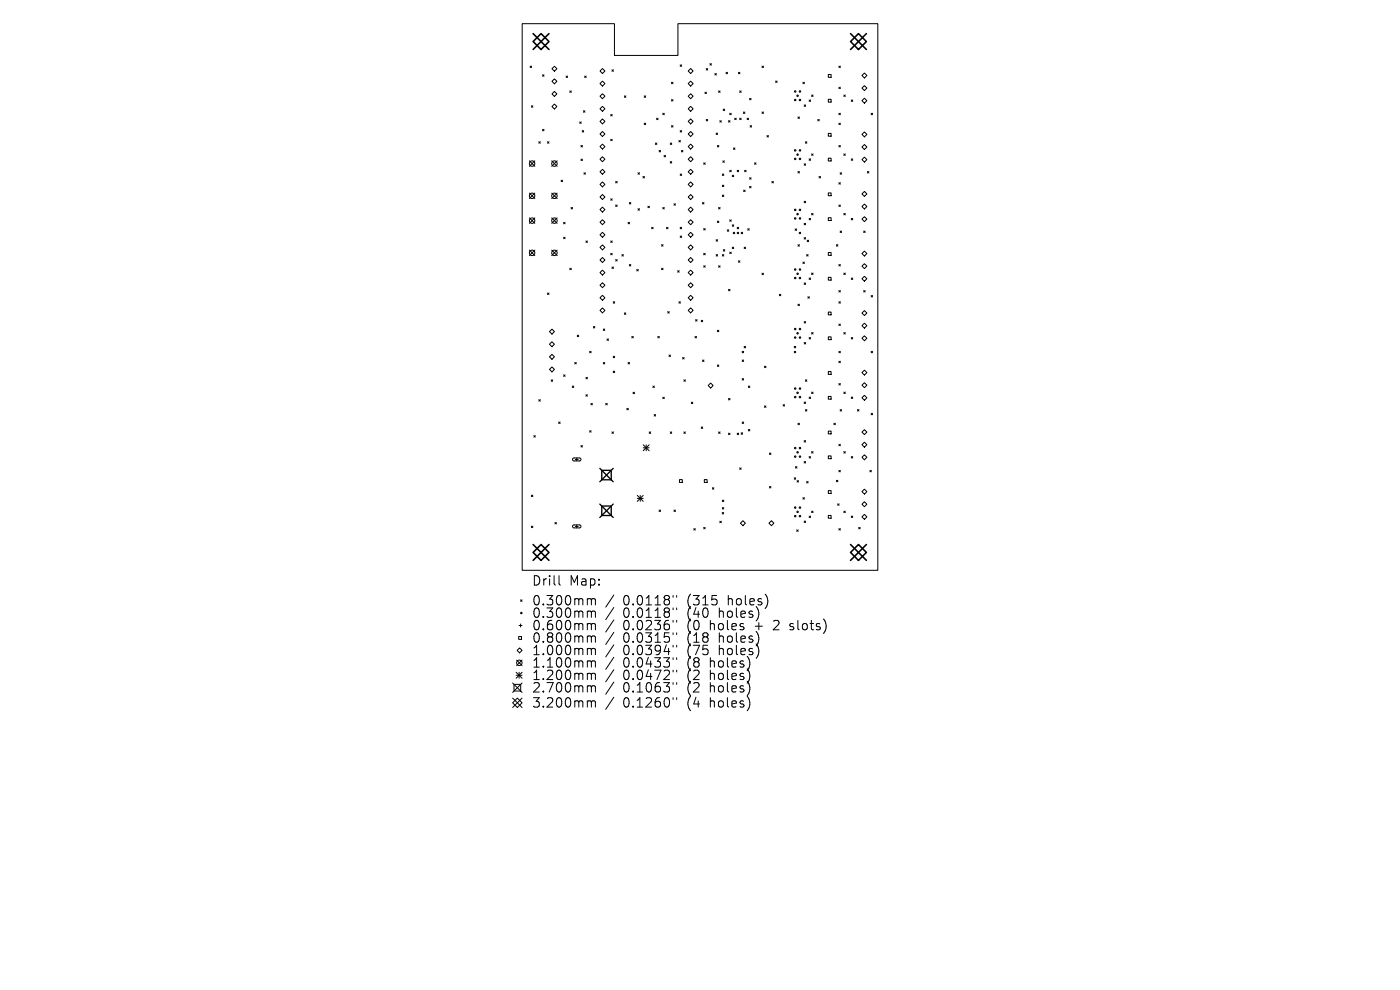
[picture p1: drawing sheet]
<svg xmlns="http://www.w3.org/2000/svg" width="297mm" height="210mm" viewBox="0 0 297 210" stroke-linecap="round" stroke-linejoin="round" font-family="sans-serif">
<defs><g id="words">
<g font-size="2.8">
<text x="112.8" y="124.5">Drill</text>
<text x="120.8" y="124.5">Map:</text>
<text x="112.8" y="128.7">0.300mm</text>
<text x="112.8" y="131.3">0.300mm</text>
<text x="132.2" y="128.7">0.0118&quot;</text>
<text x="132.2" y="131.3">0.0118&quot;</text>
<text x="145.9" y="128.7">(315</text>
<text x="145.9" y="131.3">(40</text>
<text x="152.8" y="131.3">holes)</text>
<text x="154.7" y="128.7">holes)</text>
<text x="112.8" y="134">0.600mm</text>
<text x="112.8" y="136.6">0.800mm</text>
<text x="132.2" y="134">0.0236&quot;</text>
<text x="132.2" y="136.6">0.0315&quot;</text>
<text x="145.9" y="134">(0</text>
<text x="145.9" y="136.6">(18</text>
<text x="150.9" y="134">holes</text>
<text x="152.8" y="136.6">holes)</text>
<text x="160.6" y="134">+</text>
<text x="164.8" y="134">2</text>
<text x="168.4" y="134">slots)</text>
<text x="112.8" y="139.3">1.000mm</text>
<text x="112.8" y="141.9">1.100mm</text>
<text x="132.2" y="139.3">0.0394&quot;</text>
<text x="132.2" y="141.9">0.0433&quot;</text>
<text x="145.9" y="139.3">(75</text>
<text x="145.9" y="141.9">(8</text>
<text x="150.9" y="141.9">holes)</text>
<text x="152.8" y="139.3">holes)</text>
<text x="112.8" y="144.5">1.200mm</text>
<text x="112.8" y="147.2">2.700mm</text>
<text x="132.2" y="144.5">0.0472&quot;</text>
<text x="132.2" y="147.2">0.1063&quot;</text>
<text x="145.9" y="144.5">(2</text>
<text x="145.9" y="147.2">(2</text>
<text x="150.9" y="144.5">holes)</text>
<text x="150.9" y="147.2">holes)</text>
<text x="112.8" y="150.4">3.200mm</text>
<text x="132.2" y="150.4">0.1260&quot;</text>
<text x="145.9" y="150.4">(4</text>
<text x="150.9" y="150.4">holes)</text>
</g>
</g></defs>
<g fill="none" stroke="#000" stroke-width=".21">
<path d="M110.8 5h19.6v6.8h13.4v-6.8h42.4v116h-75.4zM112.5 14l.3 .3M112.8 14l-.3 .3M115.1 15.9l.3 .3M115.4 15.9l-.3 .3M117.1 14.6l.5-.5 .5 .5-.5 .5zM117.1 17.3l.5-.6 .5 .6-.5 .5zM117.6 19.4l.5 .5-.5 .6-.5-.6zM120.1 16.1l.3 .3M120.4 16.1l-.3 .3M120.9 19.3l.3 .3M121.2 19.3l-.3 .3"/>
<path d="M124 16.1l.4 .3M124.4 16.1l-.4 .3M127.3 15.1l.5-.6 .5 .6-.5 .5zM127.3 17.7l.5-.5 .5 .5-.5 .6zM129.8 14.8l.3 .3M130.1 14.8l-.3 .3M142.5 17.4l.3 .4M142.8 17.4l-.3 .4M144.3 13.8l.3 .3M144.6 13.8l-.3 .3M146 15.1l.5-.6 .5 .6-.5 .5zM146 17.7l.5-.5 .5 .5-.5 .6z"/>
<path d="M149.6 19.5l.3 .4M149.8 14.5l.3 .4M149.9 19.5l-.3 .4M150.1 14.5l-.3 .4M150.6 13.5l.3 .3M150.9 13.5l-.3 .3M151.7 15.6l.3 .3M152 15.6l-.3 .3M152.4 19.3l.4 .3M152.8 19.3l-.4 .3M154 15.3l.3 .4M154.3 15.3l-.3 .4"/>
<path d="M156.7 15.3l.3 .4M156.9 19.3l.3 .3M157 15.3l-.3 .4M157.2 19.3l-.3 .3M161.7 14l.3 .3M162 14l-.3 .3M164.5 17.2l.4 .3M164.9 17.2l-.4 .3M170.3 17.4l.3 .4M170.6 17.4l-.3 .4M175.7 15.8h.6v.6h-.6zM178 14l.3 .3"/>
<path d="M178 18.5l.3 .3M178.3 14l-.3 .3M178.3 18.5l-.3 .3M182.9 16l.5-.5 .5 .5-.5 .5zM182.9 18.7l.5-.5 .5 .5-.5 .5zM112.3 34.1l1.2 1.2M112.7 22.4l.3 .4M113 22.4l-.3 .4M113.5 34.1l-1.2 1.2M114.3 30.1l.3 .3M114.6 30.1l-.3 .3M115.1 27.4l.3 .4"/>
<path d="M115.4 27.4l-.3 .4M116.1 30.1l.4 .3M116.5 30.1l-.4 .3M117 34.1l1.2 1.2M117.1 22.6l.5-.5 .5 .5-.5 .5zM118.2 34.1l-1.2 1.2M119 38.2l.4 .3M119.4 38.2l-.4 .3M123 25.9l.3 .3M123.2 30.9l.4 .3M123.2 33.8l.4 .3M123.3 25.9l-.3 .3"/>
<path d="M123.5 27.7l.3 .3M123.6 30.9l-.4 .3M123.6 33.8l-.4 .3M123.8 23.5l.3 .3M123.8 27.7l-.3 .3M123.9 36.6l.3 .4M124.1 23.5l-.3 .3M124.2 36.6l-.3 .4M127.3 20.4l.5-.5 .5 .5-.5 .5zM127.3 25.8l.5-.6 .5 .6-.5 .5zM127.3 28.4l.5-.5 .5 .5-.5 .6zM127.3 31.1l.5-.5 .5 .5-.5 .5z"/>
<path d="M127.3 36.4l.5-.5 .5 .5-.5 .6zM127.3 39.1l.5-.5 .5 .5-.5 .5zM127.8 22.6l.5 .5-.5 .5-.5-.5zM127.8 33.2l.5 .6-.5 .5-.5-.5zM129.6 24.3l.3 .3M129.6 29.5l.3 .4M129.9 24.3l-.3 .3M129.9 29.5l-.3 .4M130.6 38.5l.3 .3M130.9 38.5l-.3 .3M132.5 20.3l.3 .4M132.8 20.3l-.3 .4"/>
<path d="M135.3 36.6l.4 .4M135.7 36.6l-.4 .4M136.4 37.4l.3 .3M136.7 20.3l.3 .4M136.7 26.1l.3 .3M136.7 37.4l-.3 .3M137 20.3l-.3 .4M137 26.1l-.3 .3M139 30.3l.3 .3M139.3 25.1l.3 .3M139.3 30.3l-.3 .3M139.6 25.1l-.3 .3"/>
<path d="M139.8 31.9l.3 .3M140.1 31.9l-.3 .3M140.6 24l.3 .3M140.9 33l.3 .3M140.9 24l-.3 .3M141.2 33l-.3 .3M142.2 34.3l.3 .3M142.2 30.3l.3 .3M142.5 21.1l.3 .3M142.5 26.6l.3 .4M142.5 34.3l-.3 .3M142.5 30.3l-.3 .3"/>
<path d="M142.8 26.6l-.3 .4M142.8 21.1l-.3 .3M144 29.8l.3 .3M144.3 27.7l.3 .3M144.3 36.9l.3 .3M144.3 29.8l-.3 .3M144.6 31.9l.3 .3M144.6 27.7l-.3 .3M144.6 36.9l-.3 .3M144.9 31.9l-.3 .3M146 20.4l.5-.5 .5 .5-.5 .5zM146 23.1l.5-.5 .5 .5-.5 .5z"/>
<path d="M146 25.8l.5-.6 .5 .6-.5 .5zM146 28.4l.5-.5 .5 .5-.5 .6zM146 31.1l.5-.5 .5 .5-.5 .5zM146 33.8l.5-.6 .5 .6-.5 .5zM146 36.4l.5-.5 .5 .5-.5 .6zM146 39.1l.5-.5 .5 .5-.5 .5zM149.3 34.5l.3 .4M149.6 34.5l-.3 .4M149.8 25.3l.3 .3M150.1 25.3l-.3 .3M151.9 28.2l.3 .3M152.2 30.9l.3 .3"/>
<path d="M152.2 28.2l-.3 .3M152.5 30.9l-.3 .3M152.7 25.6l.3 .3M153 25.6l-.3 .3M153.2 36.9l.4 .3M153.2 39.3l.4 .3M153.3 34.1l.4 .3M153.4 23.1l.3 .4M153.6 39.3l-.4 .3M153.6 36.9l-.4 .3M153.7 34.1l-.4 .3M153.7 23.1l-.3 .4"/>
<path d="M154.6 25.6l.3 .3M154.8 24l.3 .3M154.8 36.1l.3 .3M154.9 25.6l-.3 .3M155.1 24l-.3 .3M155.1 36.1l-.3 .3M155.3 37.2l.4 .3M155.6 31.4l.3 .3M155.7 37.2l-.4 .3M155.9 25.1l.3 .3M155.9 31.4l-.3 .3M156.2 25.1l-.3 .3"/>
<path d="M156.4 36.1l.3 .3M156.7 36.1l-.3 .3M156.9 25.1l.3 .3M157.2 25.1l-.3 .3M157.7 23.8l.3 .3M158 36.1l.3 .3M158 23.8l-.3 .3M158.3 36.1l-.3 .3M158.5 25.1l.3 .3M158.8 25.1l-.3 .3M159 37.7l.3 .3M159 20.9l.3 .3"/>
<path d="M159 39.5l.3 .4M159.1 26.6l.3 .4M159.3 20.9l-.3 .3M159.3 37.7l-.3 .3M159.3 39.5l-.3 .4M159.4 26.6l-.3 .4M160.1 34.5l.3 .4M160.4 34.5l-.3 .4M161.7 23.8l.3 .3M162 23.8l-.3 .3M162.7 28.8l.3 .3M163 28.8l-.3 .3"/>
<path d="M163.8 38.5l.3 .3M164.1 38.5l-.3 .3M169.3 24.8l.3 .3M169.3 36.4l.3 .3M169.6 24.8l-.3 .3M169.6 36.4l-.3 .3M170.6 22.3l.3 .3M170.6 34.8l.3 .3M170.9 30.1l.3 .3M170.9 22.3l-.3 .3M170.9 34.8l-.3 .3M171.2 30.1l-.3 .3"/>
<path d="M171.6 33.7l.4 .3M171.6 21.2l.4 .3M172 21.2l-.4 .3M172 33.7l-.4 .3M172.2 20.2l.3 .3M172.2 32.6l.3 .4M172.5 32.6l-.3 .4M172.5 20.2l-.3 .3M173.5 25.3l.3 .3M173.8 37.4l.3 .3M173.8 25.3l-.3 .3M174.1 37.4l-.3 .3"/>
<path d="M175.7 21.1h.6v.6h-.6zM175.7 28.3h.6v.6h-.6zM175.7 33.6h.6v.6h-.6zM178 24l.3 .3M178 26.1l.3 .3M178 30.9l.3 .3M178 38.7l.3 .4M178.2 36.6l.3 .4M178.3 38.7l-.3 .4M178.3 30.9l-.3 .3M178.3 24l-.3 .3M178.3 26.1l-.3 .3"/>
<path d="M178.5 36.6l-.3 .4M179 20.2l.3 .3M179 32.6l.3 .4M179.3 20.2l-.3 .3M179.3 32.6l-.3 .4M180.6 21.2l.3 .3M180.6 33.7l.3 .3M180.9 21.2l-.3 .3M180.9 33.7l-.3 .3M182.9 21.4l.5-.6 .5 .6-.5 .5zM182.9 28.5l.5-.5 .5 .5-.5 .5zM182.9 31.2l.5-.5 .5 .5-.5 .5z"/>
<path d="M182.9 33.9l.5-.6 .5 .6-.5 .5zM184 36.4l.3 .3M184.3 36.4l-.3 .3M184.8 24l.3 .3M185.1 24l-.3 .3M112.3 41l1.2 1.1M112.3 46.2l1.2 1.2M112.3 53.1l1.2 1.1M113.5 41l-1.2 1.1M113.5 46.2l-1.2 1.2M113.5 53.1l-1.2 1.1M117 53.1l1.2 1.1"/>
<path d="M117 41l1.2 1.1M117 46.2l1.2 1.2M118.2 46.2l-1.2 1.2M118.2 41l-1.2 1.1M118.2 53.1l-1.2 1.1M119.6 47.2l.3 .3M119.6 50.3l.3 .3M119.9 47.2l-.3 .3M119.9 50.3l-.3 .3M120.9 56.9l.3 .3M121.1 44l.4 .3M121.2 56.9l-.3 .3"/>
<path d="M121.5 44l-.4 .3M124.3 51.1l.3 .3M124.6 51.1l-.3 .3M127.3 41.8l.5-.5 .5 .5-.5 .5zM127.3 47.1l.5-.5 .5 .5-.5 .6zM127.3 49.8l.5-.5 .5 .5-.5 .5zM127.3 52.5l.5-.5 .5 .5-.5 .5zM127.3 57.8l.5-.5 .5 .5-.5 .6zM127.8 43.9l.5 .6-.5 .5-.5-.5zM127.8 54.6l.5 .6-.5 .5-.5-.5zM129.6 42.2l.3 .3M129.6 51.1l.3 .3"/>
<path d="M129.6 53.7l.3 .4M129.8 56.6l.3 .4M129.9 42.2l-.3 .3M129.9 51.1l-.3 .3M129.9 53.7l-.3 .4M130.1 56.6l-.3 .4M130.6 43.5l.3 .3M130.6 55.1l.3 .3M130.9 43.5l-.3 .3M130.9 55.1l-.3 .3M131.9 54l.3 .3M132.2 54l-.3 .3"/>
<path d="M133.2 47.2l.4 .3M133.5 43l.3 .3M133.5 56.1l.3 .3M133.6 47.2l-.4 .3M133.8 43l-.3 .3M133.8 56.1l-.3 .3M135.1 57.2l.3 .3M135.3 44.3l.4 .3M135.4 57.2l-.3 .3M135.7 44.3l-.4 .3M137.5 43.7l.3 .4M137.8 43.7l-.3 .4"/>
<path d="M138.2 48.2l.4 .3M138.6 48.2l-.4 .3M140.3 51.9l.4 .3M140.3 56.9l.4 .3M140.6 44l.3 .3M140.7 51.9l-.4 .3M140.7 56.9l-.4 .3M140.9 44l-.3 .3M141.4 48.2l.3 .3M141.7 48.2l-.3 .3M143 43.2l.3 .3M143.3 43.2l-.3 .3"/>
<path d="M143.8 57.4l.3 .3M144.1 57.4l-.3 .3M144.3 48.2l.3 .3M144.3 50.1l.3 .3M144.6 48.2l-.3 .3M144.6 50.1l-.3 .3M146 41.8l.5-.5 .5 .5-.5 .5zM146 44.5l.5-.6 .5 .6-.5 .5zM146 47.1l.5-.5 .5 .5-.5 .6zM146 49.8l.5-.5 .5 .5-.5 .5zM146 52.5l.5-.5 .5 .5-.5 .5zM146 55.2l.5-.6 .5 .6-.5 .5z"/>
<path d="M146 57.8l.5-.5 .5 .5-.5 .6zM149 43l.3 .3M149.3 48.5l.3 .3M149.3 53.7l.3 .4M149.3 56.4l.3 .3M149.3 43l-.3 .3M149.6 56.4l-.3 .3M149.6 48.5l-.3 .3M149.6 53.7l-.3 .4M151.9 50.8l.3 .4M151.9 54l.3 .3M152.2 46.9l.3 .3"/>
<path d="M152.2 50.8l-.3 .4M152.2 54l-.3 .3M152.4 56.4l.4 .3M152.4 44l.4 .3M152.5 46.9l-.3 .3M152.8 44l-.4 .3M152.8 56.4l-.4 .3M153.2 41.4l.4 .3M153.2 54l.4 .3M153.4 53l.4 .3M153.6 41.4l-.4 .3M153.6 54l-.4 .3"/>
<path d="M153.8 53l-.4 .3M154.3 48.7l.3 .4M154.6 48.7l-.3 .4M154.8 46.6l.3 .4M154.8 53.5l.3 .3M155.1 46.6l-.3 .4M155.1 53.5l-.3 .3M155.3 47.7l.4 .3M155.3 52.4l.4 .3M155.6 49.3l.3 .3M155.7 47.7l-.4 .3M155.7 52.4l-.4 .3"/>
<path d="M155.9 49.3l-.3 .3M156.4 48.2l.3 .3M156.4 49.3l.3 .3M156.7 55.3l.3 .3M156.7 48.2l-.3 .3M156.7 49.3l-.3 .3M157 55.3l-.3 .3M157.2 49.3l.3 .3M157.5 49.3l-.3 .3M157.8 40.3l.3 .3M157.9 52.4l.3 .3M158.1 40.3l-.3 .3"/>
<path d="M158.2 52.4l-.3 .3M158.6 48.5l.3 .3M158.9 48.5l-.3 .3M161.7 58l.3 .3M162 58l-.3 .3M168.7 48.6l.3 .3M169 48.6l-.3 .3M169.3 51.9l.3 .3M169.5 49.3l.4 .3M169.6 51.9l-.3 .3M169.9 49.3l-.4 .3M170.3 55.6l.3 .3"/>
<path d="M170.6 42.7l.3 .3M170.6 47.4l.3 .3M170.6 50.4l.3 .3M170.6 55.6l-.3 .3M170.9 42.7l-.3 .3M170.9 47.4l-.3 .3M170.9 50.4l-.3 .3M171.1 54l.3 .3M171.2 51l.4 .3M171.4 54l-.3 .3M171.6 51l-.4 .3M171.6 46.3l.4 .3"/>
<path d="M171.6 59l.4 .3M172 46.3l-.4 .3M172 59l-.4 .3M172.2 45.3l.3 .3M172.2 57.9l.3 .3M172.5 45.3l-.3 .3M172.5 57.9l-.3 .3M175.7 40.9h.6v.6h-.6zM175.7 46.2h.6v.6h-.6zM175.7 53.6h.6v.6h-.6zM175.7 58.8h.6v.6h-.6zM177.4 51.9l.4 .3"/>
<path d="M177.8 51.9l-.4 .3M178 43.5l.3 .3M178 56.1l.3 .3M178.2 49l.3 .3M178.3 43.5l-.3 .3M178.3 56.1l-.3 .3M178.5 49l-.3 .3M179 45.3l.3 .3M179 57.9l.3 .3M179.3 45.3l-.3 .3M179.3 57.9l-.3 .3M180.6 46.3l.3 .3"/>
<path d="M180.6 59l.3 .3M180.9 59l-.3 .3M180.9 46.3l-.3 .3M182.9 41.1l.5-.5 .5 .5-.5 .6zM182.9 43.8l.5-.5 .5 .5-.5 .5zM182.9 46.5l.5-.5 .5 .5-.5 .5zM182.9 53.8l.5-.5 .5 .5-.5 .5zM182.9 56.5l.5-.6 .5 .6-.5 .5zM182.9 59.1l.5-.5 .5 .5-.5 .6zM183.2 49l.3 .3M183.5 49l-.3 .3M116.1 62.2l.4 .3"/>
<path d="M116.5 62.2l-.4 .3M116.6 70.3l.5-.5 .5 .5-.5 .6zM116.6 75.7l.5-.5 .5 .5-.5 .5zM116.6 78.4l.5-.6 .5 .6-.5 .5zM117.1 72.5l.5 .5-.5 .5-.5-.5zM119.6 79.5l.3 .3M119.9 79.5l-.3 .3M121.9 76.9l.3 .3M122.2 76.9l-.3 .3M122.5 71.1l.3 .3M122.8 71.1l-.3 .3M125.1 74.5l.3 .3"/>
<path d="M125.4 74.5l-.3 .3M125.9 69.3l.3 .3M126.2 69.3l-.3 .3M127.3 60.5l.5-.5 .5 .5-.5 .5zM127.3 63.2l.5-.6 .5 .6-.5 .5zM127.8 65.3l.5 .5-.5 .6-.5-.6zM128 69.8l.3 .3M128 76.9l.3 .3M128.3 69.8l-.3 .3M128.3 76.9l-.3 .3M128.8 71.9l.3 .3M129.1 71.9l-.3 .3"/>
<path d="M130.1 78.7l.3 .3M130.1 64l.3 .3M130.1 75.6l.3 .3M130.4 75.6l-.3 .3M130.4 64l-.3 .3M130.4 78.7l-.3 .3M132.5 66.4l.3 .3M132.8 66.4l-.3 .3M133.2 76.9l.4 .3M133.6 76.9l-.4 .3M134 71.4l.3 .3M134.3 71.4l-.3 .3"/>
<path d="M139.6 71.4l.3 .3M139.9 71.4l-.3 .3M141.7 66.1l.3 .3M141.9 75.3l.3 .3M142 66.1l-.3 .3M142.2 75.3l-.3 .3M144 64l.3 .3M144.3 64l-.3 .3M144.8 75.8l.3 .4M145.1 75.8l-.3 .4M146 60.5l.5-.5 .5 .5-.5 .5zM146 63.2l.5-.6 .5 .6-.5 .5z"/>
<path d="M146 65.8l.5-.5 .5 .5-.5 .6zM147.4 71.4l.4 .3M147.6 67.8l.3 .3M147.8 71.4l-.4 .3M147.9 67.8l-.3 .3M148.8 67.9l.3 .4M149 76.4l.3 .3M149.1 67.9l-.3 .4M149.3 76.4l-.3 .3M152.2 70.1l.3 .3M152.2 77.4l.3 .3M152.5 70.1l-.3 .3"/>
<path d="M152.5 77.4l-.3 .3M154.6 61.4l.3 .3M154.9 61.4l-.3 .3M157.4 74.5l.4 .3M157.4 76.4l.4 .3M157.8 76.4l-.4 .3M157.8 74.5l-.4 .3M157.9 73.5l.3 .3M158.2 73.5l-.3 .3M162.2 77.7l.3 .3M162.5 77.7l-.3 .3M165.3 62.4l.4 .3"/>
<path d="M165.7 62.4l-.4 .3M168.5 73.5l.3 .3M168.5 74.5l.3 .3M168.8 73.5l-.3 .3M168.8 74.5l-.3 .3M169.3 64.5l.3 .3M169.6 64.5l-.3 .3M170.6 60l.3 .3M170.6 68.2l.3 .3M170.6 72.7l.3 .3M170.9 60l-.3 .3M170.9 68.2l-.3 .3"/>
<path d="M170.9 72.7l-.3 .3M171.4 62.9l.3 .4M171.6 71.6l.4 .3M171.7 62.9l-.3 .4M172 71.6l-.4 .3M172.2 70.5l.3 .4M172.5 70.5l-.3 .4M175.7 66.2h.6v.6h-.6zM175.7 71.5h.6v.6h-.6zM175.7 78.8h.6v.6h-.6zM178 61.6l.3 .3M178 64l.3 .3"/>
<path d="M178 68.7l.3 .4M178 74.5l.3 .3M178 76.6l.3 .3M178.3 76.6l-.3 .3M178.3 61.6l-.3 .3M178.3 64l-.3 .3M178.3 68.7l-.3 .4M178.3 74.5l-.3 .3M179 70.5l.3 .4M179.3 70.5l-.3 .4M180.6 71.6l.3 .3M180.9 71.6l-.3 .3"/>
<path d="M182.9 66.4l.5-.5 .5 .5-.5 .5zM182.9 69.1l.5-.5 .5 .5-.5 .5zM182.9 71.8l.5-.6 .5 .6-.5 .5zM182.9 79l.5-.5 .5 .5-.5 .6zM183.2 61.6l.3 .3M183.5 61.6l-.3 .3M184.8 62.7l.3 .3M184.8 74.5l.3 .3M185.1 74.5l-.3 .3M185.1 62.7l-.3 .3M113.3 92.4l.3 .3M113.6 92.4l-.3 .3"/>
<path d="M114.3 84.8l.3 .3M114.6 84.8l-.3 .3M116.9 80.6l.4 .3M117.3 80.6l-.4 .3M118.5 89.5l.3 .3M118.8 89.5l-.3 .3M121.4 81.9l.3 .3M121.6 97.2h1.4l.2 .3-.2 .3h-1.3l-.2-.3zM121.7 81.9l-.3 .3M122 97.5h.7M122.4 97.1v.7M123.2 94.5l.4 .3"/>
<path d="M123.6 94.5l-.4 .3M124.3 80l.3 .4M124.3 83.7l.3 .3M124.6 83.7l-.3 .3M124.6 80l-.3 .4M125.1 91.4l.3 .3M125.4 85.6l.3 .3M125.4 91.4l-.3 .3M125.7 85.6l-.3 .3M128.5 85.6l.3 .3M128.8 85.6l-.3 .3M129.8 91.6l.3 .3"/>
<path d="M130.1 91.6l-.3 .3M133 86.6l.3 .3M133.3 86.6l-.3 .3M134.3 83.2l.3 .3M134.6 83.2l-.3 .3M136.5 94.4l1.2 1.2M136.5 95h1.2M137.1 94.4v1.2M137.7 91.6l.3 .3M137.7 94.4l-1.2 1.2M138 91.6l-.3 .3M138.5 81.9l.3 .3"/>
<path d="M138.8 87.9l.3 .4M138.8 81.9l-.3 .3M139.1 87.9l-.3 .4M140.6 84.3l.3 .3M140.9 84.3l-.3 .3M142.2 91.6l.3 .3M142.5 91.6l-.3 .3M145.1 80.6l.3 .3M145.1 91.6l.3 .3M145.4 80.6l-.3 .3M145.4 91.6l-.3 .3M146.7 85.3l.3 .3"/>
<path d="M147 85.3l-.3 .3M148.8 90.6l.3 .3M149.1 90.6l-.3 .3M150.8 81.3l.5 .5-.5 .5-.6-.5zM152.4 91.6l.4 .3M152.8 91.6l-.4 .3M154.6 84.5l.3 .3M154.6 91.9l.3 .3M154.9 84.5l-.3 .3M154.9 91.9l-.3 .3M156.4 91.9l.3 .3M156.7 91.9l-.3 .3"/>
<path d="M156.9 99.3l.3 .3M157.2 91.8l.3 .3M157.2 99.3l-.3 .3M157.4 80.3l.4 .3M157.4 89.5l.4 .3M157.5 91.8l-.3 .3M157.8 80.3l-.4 .3M157.8 89.5l-.4 .3M158.8 81.9l.3 .3M158.8 91.1l.3 .3M159.1 81.9l-.3 .3M159.1 91.1l-.3 .3"/>
<path d="M162.2 86.1l.3 .3M162.5 86.1l-.3 .3M163.2 96.1l.3 .3M163.5 96.1l-.3 .3M166.1 85.8l.3 .4M166.4 85.8l-.3 .4M168.8 99l.3 .3M169.1 99l-.3 .3M169.3 89.8l.3 .3M169.6 89.8l-.3 .3M170.6 85.3l.3 .3M170.6 93.5l.3 .3"/>
<path d="M170.6 97.9l.3 .3M170.9 80.6l.3 .3M170.9 86.9l.3 .3M170.9 85.3l-.3 .3M170.9 93.5l-.3 .3M170.9 97.9l-.3 .3M171.2 80.6l-.3 .3M171.2 86.9l-.3 .3M171.6 84.2l.4 .3M171.6 96.9l.4 .3M172 84.2l-.4 .3M172 96.9l-.4 .3"/>
<path d="M172.2 83.2l.3 .3M172.2 95.8l.3 .3M172.5 83.2l-.3 .3M172.5 95.8l-.3 .3M175.7 84.1h.6v.6h-.6zM175.7 91.5h.6v.5h-.6zM175.7 96.7h.6v.6h-.6zM176.9 89.8l.3 .3M177.2 89.8l-.3 .3M178 81.4l.3 .3M178 94.3l.3 .3M178 99.8l.3 .3"/>
<path d="M178.2 86.9l.3 .3M178.3 81.4l-.3 .3M178.3 94.3l-.3 .3M178.3 99.8l-.3 .3M178.5 86.9l-.3 .3M179 83.2l.3 .3M179 95.8l.3 .3M179.3 83.2l-.3 .3M179.3 95.8l-.3 .3M180.6 96.9l.3 .3M180.6 84.2l.3 .3M180.9 84.2l-.3 .3"/>
<path d="M180.9 96.9l-.3 .3M181.9 86.9l.3 .3M182.2 86.9l-.3 .3M182.9 81.7l.5-.5 .5 .5-.5 .5zM182.9 84.4l.5-.5 .5 .5-.5 .5zM182.9 91.7l.5-.6 .5 .6-.5 .5zM182.9 94.3l.5-.5 .5 .5-.5 .6zM182.9 97l.5-.5 .5 .5-.5 .5zM184.5 99.8l.4 .3M184.8 87.7l.3 .3M184.9 99.8l-.4 .3M185.1 87.7l-.3 .3"/>
<path d="M112.7 105l.3 .4M112.7 111.6l.3 .3M113 105l-.3 .4M113 111.6l-.3 .3M117.7 110.8l.3 .3M118 110.8l-.3 .3M121.6 111.4h1.4l.2 .3-.2 .3h-1.3l-.2-.3zM122 111.7h.7M122.4 111.4v.6M135.2 105.1l1.3 1.3M135.2 105.7h1.3M135.8 105.1v1.3"/>
<path d="M136.5 105.1l-1.3 1.3M139.8 108.2l.3 .3M140.1 108.2l-.3 .3M143 108.2l.3 .3M143.3 108.2l-.3 .3M144.2 101.7h.5v.6h-.5zM147.2 112.1l.3 .4M147.5 112.1l-.3 .4M149.3 111.9l.3 .3M149.4 101.7h.6v.6h-.6zM149.6 111.9l-.3 .3M151.1 103.5l.3 .3"/>
<path d="M151.4 103.5l-.3 .3M152.7 110.6l.3 .3M153 110.6l-.3 .3M153.2 108.7l.3 .3M153.2 106.1l.4 .3M153.2 107.7l.4 .3M153.5 108.7l-.3 .3M153.6 106.1l-.4 .3M153.6 107.7l-.4 .3M157.1 111l.5-.5 .5 .5-.5 .5zM163.1 111l.6-.5 .5 .5-.5 .5zM163.2 103.2l.3 .3"/>
<path d="M163.5 103.2l-.3 .3M168.5 101.4l.3 .3M168.8 101.4l-.3 .3M169 112.4l.3 .3M169.1 101.9l.3 .4M169.3 112.4l-.3 .3M169.4 101.9l-.3 .4M170.3 105.6l.3 .3M170.6 110.5l.3 .3M170.6 105.6l-.3 .3M170.9 110.5l-.3 .3M171.1 102.1l.3 .4"/>
<path d="M171.4 102.1l-.3 .4M171.6 109.5l.4 .3M172 109.5l-.4 .3M172.2 108.4l.3 .3M172.5 108.4l-.3 .3M175.7 104.1h.6v.6h-.6zM175.7 109.3h.6v.6h-.6zM177.4 101.9l.4 .3M177.7 106.9l.3 .3M177.8 101.9l-.4 .3M178 112.1l.3 .4M178 106.9l-.3 .3"/>
<path d="M178.3 112.1l-.3 .4M179 108.4l.3 .3M179.3 108.4l-.3 .3M180.6 109.5l.3 .3M180.9 109.5l-.3 .3M182.2 111.9l.3 .3M182.5 111.9l-.3 .3M182.9 104.3l.5-.5 .5 .5-.5 .5zM182.9 107l.5-.6 .5 .6-.5 .5zM182.9 109.6l.5-.5 .5 .5-.5 .6zM110 135h.6v.6h-.6zM110.1 132.7h.7"/>
<path d="M110.2 137.4l.6 .6-.6 .5-.5-.5zM110.4 127.2l.4 .4M110.4 132.4v.6M110.8 127.2l-.4 .4M118.6 122.1v1.7l.3 .3M124.9 127l.5 .1 .1 .2M124.9 129.6l.5 .1 .1 .2M124.9 132.3l.5 .1 .1 .2M124.9 134.9l.5 .1 .1 .2M124.9 137.5l.5 .1 .1 .2M125.5 127.3l.2-.3 .5 .1 .1 1.2M125.5 127.3v1"/>
<path d="M125.5 129.9v1.1M125.5 132.6v1M125.5 135.2v1M125.5 137.8v1.1M125.5 129.9l.2-.3 .5 .1 .1 1.3M125.5 132.6l.2-.3 .5 .1 .1 1.2M125.5 135.2l.2-.3 .5 .1 .1 1.2M125.5 137.8l.2-.3 .5 .1 .1 1.3M130.2 126.2l-1.7 2.6M130.2 128.9l-1.7 2.5M130.2 131.5l-1.7 2.6M130.2 134.1l-1.7 2.6"/>
<path d="M130.2 136.8l-1.7 2.6M130.2 139.4l-1.7 2.6M142.8 126.3v.4M142.8 129v.3M142.8 131.6v.4M142.8 134.2v.4M142.8 136.9v.4M142.8 139.5v.4M143.6 126.3v.4M143.6 129v.3M143.6 131.6v.4M143.6 134.2v.4"/>
<path d="M143.6 136.9v.4M143.6 139.5v.4M167.6 133.5l.1 .1M167.6 132.4v.4M108.8 149.1l1-1 1 1-1 1zM108.8 144.9l2 2M108.8 148.1l2 2M109 145.2h1.5v1.4h-1.5zM109.5 142.6l1.3 1.3M109.5 143.2h1.3M109.6 140l1.2 1.2M110.1 142.6v1.3"/>
<path d="M110.8 140l-1.2 1.2M110.8 142.6l-1.3 1.3M110.8 144.9l-2 2M110.8 148.1l-2 2M124.9 140.2l.5 .1 .1 .2M124.9 142.8l.5 .1 .1 .2M124.9 145.5l.5 .1 .1 .2M124.9 148.7l.5 .1 .1 .2M125.5 140.5v1M125.5 143.1v1.1M125.5 145.8v1M125.5 149v1"/>
<path d="M125.5 140.5l.2-.3 .5 .1 .1 1.2M125.5 143.1l.2-.3 .5 .1 .1 1.3M125.5 145.8l.2-.3 .5 .1 .1 1.2M125.5 149l.2-.3 .5 .1 .1 1.2M130.2 142.1l-1.7 2.5M130.2 144.7l-1.7 2.6M130.2 147.9l-1.7 2.6M142.8 142.2v.3M142.8 144.8v.4M142.8 148v.4M143.6 142.2v.3M143.6 144.8v.4"/>
<path d="M143.6 148v.4"/>
<circle cx="168.7" cy="19.4" r=".16"/>
<circle cx="169.7" cy="19.4" r=".16"/>
<circle cx="112.9" cy="34.7" r=".58"/>
<circle cx="117.6" cy="34.7" r=".58"/>
<circle cx="168.7" cy="31.9" r=".16"/>
<circle cx="168.7" cy="33.7" r=".16"/>
<circle cx="168.7" cy="21.2" r=".16"/>
<circle cx="169.2" cy="20.3" r=".16"/>
<circle cx="169.2" cy="32.8" r=".16"/>
<circle cx="169.7" cy="31.9" r=".16"/>
<circle cx="169.7" cy="33.7" r=".16"/>
<circle cx="169.7" cy="21.2" r=".16"/>
<circle cx="112.9" cy="41.5" r=".58"/>
<circle cx="112.9" cy="53.6" r=".58"/>
<circle cx="112.9" cy="46.8" r=".58"/>
<circle cx="117.6" cy="41.5" r=".58"/>
<circle cx="117.6" cy="53.6" r=".58"/>
<circle cx="117.6" cy="46.8" r=".58"/>
<circle cx="168.7" cy="46.3" r=".16"/>
<circle cx="168.7" cy="57.2" r=".16"/>
<circle cx="168.7" cy="44.5" r=".16"/>
<circle cx="168.7" cy="59" r=".16"/>
<circle cx="169.2" cy="58.1" r=".16"/>
<circle cx="169.2" cy="45.4" r=".16"/>
<circle cx="169.7" cy="46.3" r=".16"/>
<circle cx="169.7" cy="57.2" r=".16"/>
<circle cx="169.7" cy="44.5" r=".16"/>
<circle cx="169.7" cy="59" r=".16"/>
<circle cx="168.7" cy="71.6" r=".16"/>
<circle cx="168.7" cy="69.8" r=".16"/>
<circle cx="169.2" cy="70.7" r=".16"/>
<circle cx="169.7" cy="69.8" r=".16"/>
<circle cx="169.7" cy="71.6" r=".16"/>
<circle cx="168.7" cy="82.4" r=".16"/>
<circle cx="168.7" cy="96.9" r=".16"/>
<circle cx="168.7" cy="95.1" r=".16"/>
<circle cx="168.7" cy="84.2" r=".16"/>
<circle cx="169.2" cy="83.3" r=".16"/>
<circle cx="169.2" cy="96" r=".16"/>
<circle cx="169.7" cy="82.4" r=".16"/>
<circle cx="169.7" cy="95.1" r=".16"/>
<circle cx="169.7" cy="96.9" r=".16"/>
<circle cx="169.7" cy="84.2" r=".16"/>
<circle cx="168.7" cy="107.7" r=".16"/>
<circle cx="168.7" cy="109.5" r=".16"/>
<circle cx="169.2" cy="108.6" r=".16"/>
<circle cx="169.7" cy="109.5" r=".16"/>
<circle cx="169.7" cy="107.7" r=".16"/>
<circle cx="110.6" cy="130" r=".16"/>
<circle cx="110.2" cy="140.6" r=".58"/>
</g>
<path d="M127.2 99.4l2.9 2.8M127.7 99.8h2v2h-2zM130.1 99.4l-2.9 2.8M127.2 106.9l2.9 2.9M127.7 107.3h2v2.1h-2zM130.1 106.9l-2.9 2.9" fill="none" stroke="#000" stroke-width=".28"/>
<path d="M113.1 8.8l1.7-1.7 1.7 1.7-1.7 1.7zM113.1 7.1l3.4 3.4M116.5 7.1l-3.4 3.4M180.4 8.8l1.7-1.7 1.7 1.7-1.7 1.7zM180.4 7.1l3.4 3.4M183.8 7.1l-3.4 3.4M113.1 117.2l1.7-1.7 1.7 1.7-1.7 1.7zM113.1 115.5l3.4 3.4M116.5 115.5l-3.4 3.4M180.4 115.5l3.4 3.4M182.1 115.5l1.7 1.7-1.7 1.7-1.7-1.7zM183.8 115.5l-3.4 3.4" fill="none" stroke="#000" stroke-width=".34"/>
<use href="#words"/>
</svg>
